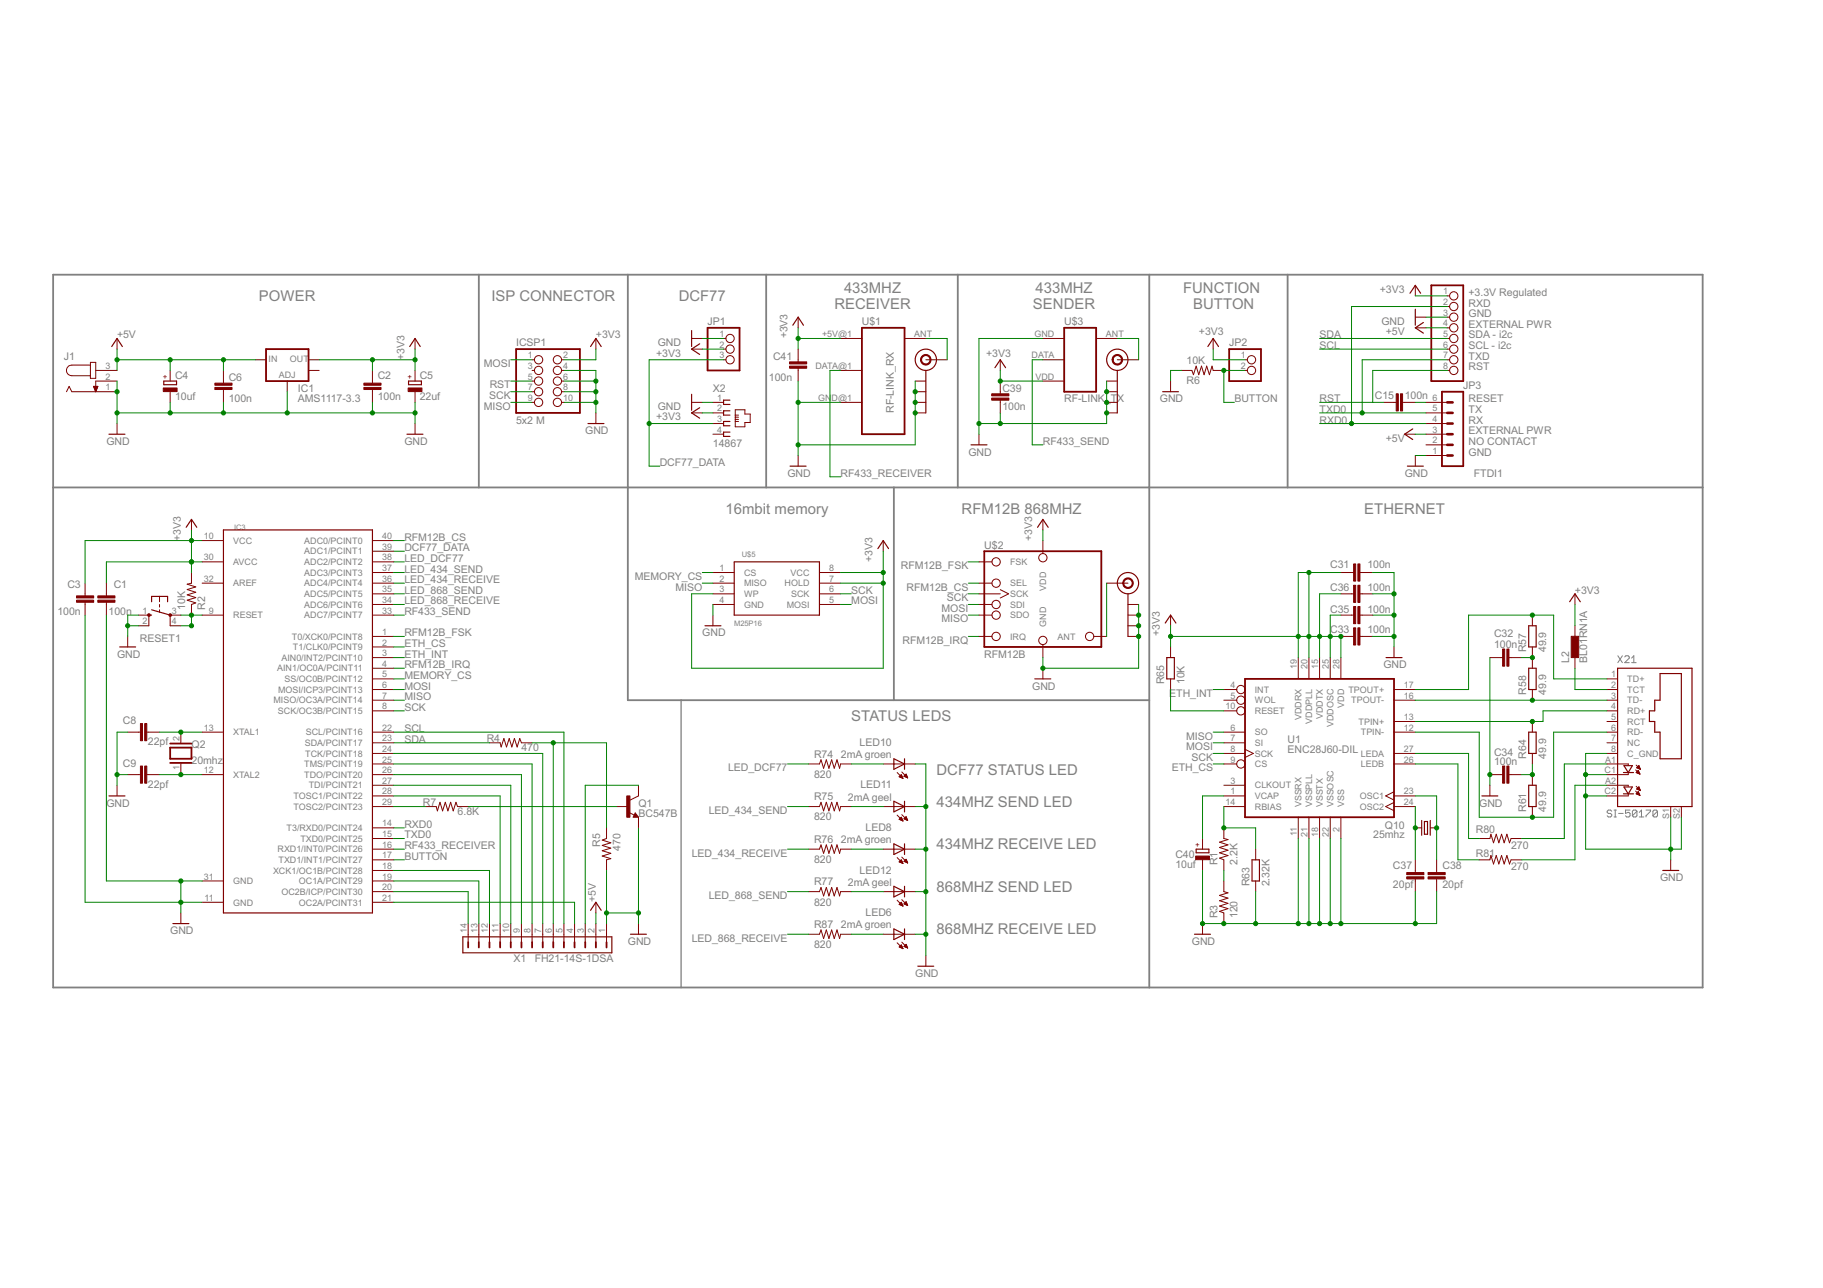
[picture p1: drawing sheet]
<svg xmlns="http://www.w3.org/2000/svg" width="297mm" height="210mm" viewBox="0 0 297 210" stroke-linecap="round" stroke-linejoin="round" font-family="sans-serif">
<defs><g id="words">
<g font-size="2.7" fill="#808080">
<text x="137.5" y="47.8">433MHZ</text>
<text x="168.7" y="47.8">433MHZ</text>
<text x="192.8" y="47.8">FUNCTION</text>
<text x="42.2" y="49.1">POWER</text>
<text x="80.1" y="49.1">ISP CONNECTOR</text>
<text x="110.6" y="49.1">DCF77</text>
<text x="136" y="50.4">RECEIVER</text>
<text x="168.3" y="50.4">SENDER</text>
<text x="194.4" y="50.4">BUTTON</text>
<text x="118.2" y="83.8">16mbit memory</text>
<text x="156.7" y="83.8">RFM12B 868MHZ</text>
<text x="222.3" y="83.8">ETHERNET</text>
<text x="138.7" y="117.6">STATUS LEDS</text>
<text x="152.6" y="131.4">434MHZ SEND LED</text>
<text x="152.6" y="126.2">DCF77 STATUS LED</text>
<text x="152.6" y="138.4">434MHZ RECEIVE LED</text>
<text x="152.6" y="145.3">868MHZ SEND LED</text>
<text x="152.6" y="152.3">868MHZ RECEIVE LED</text>
</g>
<g font-size="1.9" fill="#808080">
<text x="224.8" y="47.7">+3V3</text>
<text x="115.3" y="53">JP1</text>
<text x="140.4" y="52.9">U$1</text>
<text x="173.4" y="52.9">U$3</text>
<text x="225.1" y="52.9">GND</text>
<text x="239.3" y="53.4">EXTERNAL PWR</text>
<text x="239.3" y="51.7">GND</text>
<text x="239.3" y="48.2">+3.3V Regulated</text>
<text x="239.3" y="50">RXD</text>
<text x="10.4" y="58.6">J1</text>
<text x="19.1" y="55.2">+5V</text>
<text x="65.9" y="58.6" transform="rotate(-90 65.9 58.6)">+3V3</text>
<text x="78.8" y="59.8">MOSI</text>
<text x="84.1" y="56.5">ICSP1</text>
<text x="97.1" y="55.2">+3V3</text>
<text x="106.9" y="58.1">+3V3</text>
<text x="107.2" y="56.4">GND</text>
<text x="126" y="58.6">C41</text>
<text x="128.3" y="55.2" transform="rotate(-90 128.3 55.2)">+3V3</text>
<text x="160.7" y="58.1">+3V3</text>
<text x="193.3" y="59.3">10K</text>
<text x="195.4" y="54.6">+3V3</text>
<text x="200.3" y="56.5">JP2</text>
<text x="215" y="55.2">SDA</text>
<text x="215" y="56.9">SCL</text>
<text x="225.8" y="54.6">+5V</text>
<text x="239.3" y="56.9">SCL - i2c</text>
<text x="239.3" y="55.2">SDA - i2c</text>
<text x="239.3" y="58.6">TXD</text>
<text x="28.5" y="65.2">10uf</text>
<text x="28.5" y="61.8">C4</text>
<text x="37.3" y="65.6">100n</text>
<text x="37.3" y="62.1">C6</text>
<text x="48.5" y="65.6">AMS1117-3.3</text>
<text x="48.5" y="63.8">IC1</text>
<text x="61.5" y="65.2">100n</text>
<text x="61.5" y="61.8">C2</text>
<text x="68.4" y="65.2">22uf</text>
<text x="68.4" y="61.8">C5</text>
<text x="79.7" y="65">SCK</text>
<text x="79.8" y="63.3">RST</text>
<text x="116.2" y="63.8">X2</text>
<text x="125.3" y="62.1">100n</text>
<text x="163.3" y="63.8">C39</text>
<text x="173.4" y="65.6">RF-LINK_TX</text>
<text x="189" y="65.6">GND</text>
<text x="193.3" y="62.6">R6</text>
<text x="201.1" y="65.6">BUTTON</text>
<text x="215" y="65.6">RST</text>
<text x="224" y="65">C15</text>
<text x="228.9" y="65">100n</text>
<text x="238.4" y="63.4">JP3</text>
<text x="239.3" y="65.6">RESET</text>
<text x="239.3" y="60.4">RST</text>
<text x="78.8" y="66.8">MISO</text>
<text x="84.1" y="69">5x2 M</text>
<text x="95.4" y="70.8">GND</text>
<text x="106.9" y="68.5">+3V3</text>
<text x="107.2" y="66.8">GND</text>
<text x="145.6" y="67.3" transform="rotate(-90 145.6 67.3)">RF-LINK_RX</text>
<text x="163.3" y="66.8">100n</text>
<text x="215" y="69">RXD0</text>
<text x="215" y="67.3">TXD0</text>
<text x="225.8" y="72">+5V</text>
<text x="239.3" y="67.3">TX</text>
<text x="239.3" y="69">RX</text>
<text x="239.3" y="70.8">EXTERNAL PWR</text>
<text x="17.3" y="72.5">GND</text>
<text x="65.9" y="72.5">GND</text>
<text x="107.5" y="76">DCF77_DATA</text>
<text x="116.2" y="72.8">14867</text>
<text x="128.3" y="77.7">GND</text>
<text x="137" y="77.7">RF433_RECEIVER</text>
<text x="157.8" y="74.2">GND</text>
<text x="169.9" y="72.5">RF433_SEND</text>
<text x="228.9" y="77.7">GND</text>
<text x="239.3" y="74.2">GND</text>
<text x="239.3" y="72.5">NO CONTACT</text>
<text x="240.2" y="77.7">FTDI1</text>
<text x="29.5" y="88.1" transform="rotate(-90 29.5 88.1)">+3V3</text>
<text x="65.9" y="89.8">DCF77_DATA</text>
<text x="65.9" y="88.1">RFM12B_CS</text>
<text x="160.4" y="89.4">U$2</text>
<text x="168.2" y="88.1" transform="rotate(-90 168.2 88.1)">+3V3</text>
<text x="11" y="95.8">C3</text>
<text x="18.5" y="95.8">C1</text>
<text x="65.9" y="93.3">LED_434_SEND</text>
<text x="65.9" y="95">LED_434_RECEIVE</text>
<text x="65.9" y="91.6">LED_DCF77</text>
<text x="103.4" y="94.5">MEMORY_CS</text>
<text x="142.2" y="91.6" transform="rotate(-90 142.2 91.6)">+3V3</text>
<text x="146.8" y="92.8">RFM12B_FSK</text>
<text x="216.7" y="92.6">C31</text>
<text x="222.8" y="92.6">100n</text>
<text x="9.4" y="100.1">100n</text>
<text x="17.7" y="100.1">100n</text>
<text x="30.2" y="99.4" transform="rotate(-90 30.2 99.4)">10K</text>
<text x="33.4" y="99.4" transform="rotate(-90 33.4 99.4)">R2</text>
<text x="65.9" y="100.2">RF433_SEND</text>
<text x="65.9" y="98.5">LED_868_RECEIVE</text>
<text x="65.9" y="96.8">LED_868_SEND</text>
<text x="110.1" y="96.2">MISO</text>
<text x="138.7" y="98.5">MOSI</text>
<text x="138.7" y="96.8">SCK</text>
<text x="147.7" y="96.2">RFM12B_CS</text>
<text x="153.4" y="99.7">MOSI</text>
<text x="153.4" y="101.4">MISO</text>
<text x="154.3" y="98">SCK</text>
<text x="216.7" y="99.9">C35</text>
<text x="216.7" y="96.3">C36</text>
<text x="222.8" y="99.9">100n</text>
<text x="222.8" y="96.3">100n</text>
<text x="256.6" y="96.8">+3V3</text>
<text x="19.1" y="107.2">GND</text>
<text x="22.8" y="104.6">RESET1</text>
<text x="65.9" y="105.4">ETH_CS</text>
<text x="65.9" y="107.2">ETH_INT</text>
<text x="65.9" y="103.7">RFM12B_FSK</text>
<text x="114.4" y="103.7">GND</text>
<text x="147.1" y="104.9">RFM12B_IRQ</text>
<text x="160.4" y="107.2">RFM12B</text>
<text x="189" y="103.7" transform="rotate(-90 189 103.7)">+3V3</text>
<text x="216.7" y="103.2">C33</text>
<text x="222.8" y="103.2">100n</text>
<text x="243.4" y="105.5">100n</text>
<text x="243.4" y="103.9">C32</text>
<text x="248.7" y="106.3" transform="rotate(-90 248.7 106.3)">R57</text>
<text x="251.9" y="106.3" transform="rotate(-90 251.9 106.3)">49.9</text>
<text x="65.9" y="112.4">MOSI</text>
<text x="65.9" y="108.9">RFM12B_IRQ</text>
<text x="65.9" y="110.6">MEMORY_CS</text>
<text x="168.2" y="112.4">GND</text>
<text x="189.7" y="111.5" transform="rotate(-90 189.7 111.5)">R65</text>
<text x="190.5" y="113.6">ETH_INT</text>
<text x="193" y="111.5" transform="rotate(-90 193 111.5)">10K</text>
<text x="225.4" y="108.9">GND</text>
<text x="248.7" y="113.2" transform="rotate(-90 248.7 113.2)">R58</text>
<text x="251.9" y="113.2" transform="rotate(-90 251.9 113.2)">49.9</text>
<text x="255.7" y="108" transform="rotate(-90 255.7 108)">L2</text>
<text x="258.6" y="108" transform="rotate(-90 258.6 108)">BL01RN1A</text>
<text x="20" y="118">C8</text>
<text x="65.9" y="119.3">SCL</text>
<text x="65.9" y="115.8">SCK</text>
<text x="65.9" y="114.1">MISO</text>
<text x="20" y="124.9">C9</text>
<text x="24.1" y="121.5">22pf</text>
<text x="31.2" y="124.5">20mhz</text>
<text x="31.2" y="121.9">Q2</text>
<text x="65.9" y="121">SDA</text>
<text x="79.3" y="120.9">R4</text>
<text x="85" y="122.4">470</text>
<text x="118.6" y="125.7">LED_DCF77</text>
<text x="132.6" y="123.5">R74</text>
<text x="137" y="123.6">2mA groen</text>
<text x="140.1" y="121.6">LED10</text>
<text x="190.9" y="125.7">ETH_CS</text>
<text x="193.3" y="122.3">MOSI</text>
<text x="193.3" y="120.5">MISO</text>
<text x="194.2" y="124">SCK</text>
<text x="209.8" y="122.8">ENC28J60-DIL</text>
<text x="209.8" y="121">U1</text>
<text x="243.4" y="124.7">100n</text>
<text x="243.4" y="123.2">C34</text>
<text x="248.7" y="123.6" transform="rotate(-90 248.7 123.6)">R64</text>
<text x="251.9" y="123.6" transform="rotate(-90 251.9 123.6)">49.9</text>
<text x="17.3" y="131.4">GND</text>
<text x="24.1" y="128.4">22pf</text>
<text x="68.9" y="131.3">R7</text>
<text x="104" y="131.4">Q1</text>
<text x="132.6" y="126.8">820</text>
<text x="132.6" y="130.4">R75</text>
<text x="138.1" y="130.5">2mA geel</text>
<text x="140.2" y="128.5">LED11</text>
<text x="241" y="131.4">GND</text>
<text x="65.9" y="134.9">RXD0</text>
<text x="65.9" y="136.6">TXD0</text>
<text x="74.6" y="132.8">6.8K</text>
<text x="97.8" y="138" transform="rotate(-90 97.8 138)">R5</text>
<text x="104" y="133.2">BC547B</text>
<text x="115.5" y="132.7">LED_434_SEND</text>
<text x="132.6" y="133.7">820</text>
<text x="132.6" y="137.4">R76</text>
<text x="137" y="137.4">2mA groen</text>
<text x="141" y="135.4">LED8</text>
<text x="223.8" y="136.6">25mhz</text>
<text x="225.6" y="135.1">Q10</text>
<text x="240.5" y="135.8">R80</text>
<text x="248.7" y="132.3" transform="rotate(-90 248.7 132.3)">R61</text>
<text x="251.9" y="132.3" transform="rotate(-90 251.9 132.3)">49.9</text>
<text x="65.9" y="138.4">RF433_RECEIVER</text>
<text x="65.9" y="140.1">BUTTON</text>
<text x="101.1" y="138.6" transform="rotate(-90 101.1 138.6)">470</text>
<text x="112.7" y="139.6">LED_434_RECEIVE</text>
<text x="132.6" y="140.6">820</text>
<text x="140.1" y="142.4">LED12</text>
<text x="191.5" y="141.5">10uf</text>
<text x="191.5" y="139.8">C40</text>
<text x="198.4" y="141" transform="rotate(-90 198.4 141)">R1</text>
<text x="201.7" y="141" transform="rotate(-90 201.7 141)">2.2K</text>
<text x="227" y="141.7">C37</text>
<text x="235" y="141.7">C38</text>
<text x="240.5" y="139.6">R81</text>
<text x="246.2" y="138.4">270</text>
<text x="246.2" y="141.8">270</text>
<text x="270.5" y="143.6">GND</text>
<text x="97.1" y="147.1" transform="rotate(-90 97.1 147.1)">+5V</text>
<text x="115.5" y="146.5">LED_868_SEND</text>
<text x="132.6" y="147.6">820</text>
<text x="132.6" y="144.3">R77</text>
<text x="138.1" y="144.4">2mA geel</text>
<text x="141" y="149.3">LED6</text>
<text x="198.4" y="149.7" transform="rotate(-90 198.4 149.7)">R3</text>
<text x="201.7" y="149.7" transform="rotate(-90 201.7 149.7)">120</text>
<text x="203.6" y="144.5" transform="rotate(-90 203.6 144.5)">R63</text>
<text x="206.9" y="144.5" transform="rotate(-90 206.9 144.5)">2.32K</text>
<text x="227" y="144.8">20pf</text>
<text x="235" y="144.8">20pf</text>
<text x="27.7" y="152.3">GND</text>
<text x="102.3" y="154">GND</text>
<text x="112.7" y="153.5">LED_868_RECEIVE</text>
<text x="132.6" y="154.5">820</text>
<text x="132.6" y="151.2">R87</text>
<text x="137" y="151.3">2mA groen</text>
<text x="194.2" y="154">GND</text>
<text x="83.7" y="156.8">X1</text>
<text x="87.1" y="156.8">FH21-14S-1DSA</text>
<text x="149.1" y="159.2">GND</text>
</g>
<g font-size="1.6" fill="#808080">
<text x="235.2" y="48">1</text>
<text x="235.2" y="49.7">2</text>
<text x="235.2" y="51.5">3</text>
<text x="235.2" y="53.2">4</text>
<text x="43.8" y="59.1">IN</text>
<text x="47.2" y="59.1">OUT</text>
<text x="86" y="58.4">1</text>
<text x="91.8" y="58.4">2</text>
<text x="117.2" y="54.9">1</text>
<text x="117.2" y="56.7">2</text>
<text x="117.2" y="58.4">3</text>
<text x="133.9" y="54.9">+5V@1</text>
<text x="149" y="54.9">ANT</text>
<text x="168.1" y="58.4">DATA</text>
<text x="168.5" y="54.9">GND</text>
<text x="180.2" y="54.9">ANT</text>
<text x="202.2" y="58.4">1</text>
<text x="235.2" y="54.9">5</text>
<text x="235.2" y="56.7">6</text>
<text x="235.2" y="58.4">7</text>
<text x="17.2" y="60.1">3</text>
<text x="17.2" y="61.9">2</text>
<text x="17.2" y="63.6">1</text>
<text x="45.4" y="61.6">ADJ</text>
<text x="86" y="60.1">3</text>
<text x="86" y="61.9">5</text>
<text x="86" y="63.6">7</text>
<text x="86" y="65.3">9</text>
<text x="91.8" y="60.1">4</text>
<text x="91.8" y="61.9">6</text>
<text x="91.8" y="63.6">8</text>
<text x="91.8" y="65.3">10</text>
<text x="116.9" y="65.3">1</text>
<text x="132.9" y="60.1">DATA@1</text>
<text x="133.3" y="65.3">GN</text>
<text x="135.5" y="65.3">D@1</text>
<text x="168.7" y="61.9">VDD</text>
<text x="202.2" y="60.1">2</text>
<text x="233.4" y="65.3">6</text>
<text x="235.2" y="60.1">8</text>
<text x="116.9" y="67.1">2</text>
<text x="116.9" y="68.8">3</text>
<text x="116.9" y="70.5">4</text>
<text x="233.4" y="70.5">3</text>
<text x="233.4" y="68.8">4</text>
<text x="233.4" y="67.1">5</text>
<text x="233.4" y="74">1</text>
<text x="233.4" y="72.3">2</text>
<text x="33.2" y="87.9">10</text>
<text x="38" y="88.6">VCC</text>
<text x="49.6" y="88.6">ADC0/PCINT0</text>
<text x="62.3" y="89.6">39</text>
<text x="62.3" y="87.9">40</text>
<text x="33.2" y="91.3">30</text>
<text x="33.2" y="94.8">32</text>
<text x="38" y="92.1">AVCC</text>
<text x="38" y="95.6">AREF</text>
<text x="49.6" y="95.6">ADC4/PCINT4</text>
<text x="49.6" y="93.8">ADC3/PCINT3</text>
<text x="49.6" y="92.1">ADC2/PCINT2</text>
<text x="49.6" y="90.4">ADC1/PCINT1</text>
<text x="62.3" y="94.8">36</text>
<text x="62.3" y="93.1">37</text>
<text x="62.3" y="91.3">38</text>
<text x="117.2" y="93.1">1</text>
<text x="117.2" y="94.8">2</text>
<text x="121.2" y="93.8">CS</text>
<text x="121.2" y="95.6">MISO</text>
<text x="127.9" y="95.6">HOLD</text>
<text x="128.8" y="93.8">VCC</text>
<text x="135.1" y="93.1">8</text>
<text x="135.1" y="94.8">7</text>
<text x="164.6" y="95.6">SEL</text>
<text x="164.6" y="92.1">FSK</text>
<text x="23.2" y="100">1</text>
<text x="23.2" y="101.7">2</text>
<text x="28" y="100">3</text>
<text x="28" y="101.7">4</text>
<text x="34" y="100">9</text>
<text x="38" y="100.8">RESET</text>
<text x="49.6" y="100.8">ADC7/PCINT7</text>
<text x="49.6" y="99">ADC6/PCINT6</text>
<text x="49.6" y="97.3">ADC5/PCINT5</text>
<text x="62.3" y="100">33</text>
<text x="62.3" y="98.3">34</text>
<text x="62.3" y="96.5">35</text>
<text x="117.2" y="96.5">3</text>
<text x="117.2" y="98.3">4</text>
<text x="121.2" y="97.3">WP</text>
<text x="121.2" y="99">GND</text>
<text x="128.2" y="99">MOSI</text>
<text x="128.9" y="97.3">SCK</text>
<text x="135.1" y="96.5">6</text>
<text x="135.1" y="98.3">5</text>
<text x="164.6" y="99">SDI</text>
<text x="164.6" y="97.3">SCK</text>
<text x="164.6" y="100.8">SDO</text>
<text x="170.4" y="96.3" transform="rotate(-90 170.4 96.3)">VDD</text>
<text x="45.9" y="107.7">AIN0/INT2/PCINT10</text>
<text x="47.6" y="104.2">T0/XCK0/PCINT8</text>
<text x="47.7" y="106">T1/CLK0/PCINT9</text>
<text x="62.3" y="106.9">3</text>
<text x="62.3" y="105.2">2</text>
<text x="62.3" y="103.5">1</text>
<text x="164.6" y="104.2">IRQ</text>
<text x="170.4" y="102.1" transform="rotate(-90 170.4 102.1)">GND</text>
<text x="172.3" y="104.2">ANT</text>
<text x="45.2" y="109.4">AIN1/OC0A/PCINT11</text>
<text x="45.3" y="112.9">MOSI/ICP3/PCINT13</text>
<text x="46.3" y="111.2">SS/OC0B/PCINT12</text>
<text x="62.3" y="113.9">7</text>
<text x="62.3" y="112.1">6</text>
<text x="62.3" y="110.4">5</text>
<text x="62.3" y="108.7">4</text>
<text x="200.5" y="112.1">4</text>
<text x="200.5" y="113.9">5</text>
<text x="204.5" y="112.9">INT</text>
<text x="211.3" y="109" transform="rotate(-90 211.3 109)">19</text>
<text x="213" y="109" transform="rotate(-90 213 109)">20</text>
<text x="214.8" y="109" transform="rotate(-90 214.8 109)">15</text>
<text x="216.5" y="109" transform="rotate(-90 216.5 109)">25</text>
<text x="218.2" y="109" transform="rotate(-90 218.2 109)">28</text>
<text x="219.7" y="112.9">TPOUT+</text>
<text x="228.7" y="113.9">16</text>
<text x="228.7" y="112.1">17</text>
<text x="262.5" y="110.4">1</text>
<text x="262.5" y="112.1">2</text>
<text x="262.5" y="113.9">3</text>
<text x="265.2" y="111.2">TD+</text>
<text x="265.2" y="112.9">TCT</text>
<text x="33.2" y="119.1">13</text>
<text x="38" y="119.8">XTAL1</text>
<text x="44.6" y="114.6">MISO/OC3A/PCINT14</text>
<text x="45.3" y="116.4">SCK/OC3B/PCINT15</text>
<text x="49.8" y="119.8">SCL/PCINT16</text>
<text x="62.3" y="119.1">22</text>
<text x="62.3" y="115.6">8</text>
<text x="199.7" y="115.6">10</text>
<text x="200.5" y="119.1">6</text>
<text x="204.5" y="114.6">WOL</text>
<text x="204.5" y="119.8">SO</text>
<text x="204.5" y="116.4">RESET</text>
<text x="212.1" y="117.3" transform="rotate(-90 212.1 117.3)">VDDRX</text>
<text x="213.8" y="117.9" transform="rotate(-90 213.8 117.9)">VDDPLL</text>
<text x="215.5" y="117.2" transform="rotate(-90 215.5 117.2)">VDDTX</text>
<text x="217.3" y="118.5" transform="rotate(-90 217.3 118.5)">VDDOSC</text>
<text x="219" y="115.3" transform="rotate(-90 219 115.3)">VDD</text>
<text x="220.2" y="114.6">TPOUT-</text>
<text x="221.4" y="118.1">TPIN+</text>
<text x="221.7" y="119.8">TPIN-</text>
<text x="228.7" y="119.1">12</text>
<text x="228.7" y="117.3">13</text>
<text x="262.5" y="115.6">4</text>
<text x="262.5" y="117.3">5</text>
<text x="262.5" y="119.1">6</text>
<text x="265.2" y="114.6">TD-</text>
<text x="265.2" y="116.4">RD+</text>
<text x="265.2" y="118.1">RCT</text>
<text x="265.2" y="119.8">RD-</text>
<text x="29.2" y="125.6" transform="rotate(-90 29.2 125.6)">1</text>
<text x="29.2" y="120.8" transform="rotate(-90 29.2 120.8)">2</text>
<text x="49.6" y="125">TMS/PCINT19</text>
<text x="49.7" y="121.6">SDA/PCINT17</text>
<text x="49.7" y="123.3">TCK/PCINT18</text>
<text x="62.3" y="124.3">25</text>
<text x="62.3" y="122.5">24</text>
<text x="62.3" y="120.8">23</text>
<text x="200.5" y="120.8">7</text>
<text x="200.5" y="122.5">8</text>
<text x="200.5" y="124.3">9</text>
<text x="204.5" y="121.6">SI</text>
<text x="204.5" y="123.3">SCK</text>
<text x="204.5" y="125">CS</text>
<text x="221.7" y="125">LEDB</text>
<text x="221.7" y="123.3">LEDA</text>
<text x="228.7" y="124.3">26</text>
<text x="228.7" y="122.5">27</text>
<text x="261.5" y="124.3">A1</text>
<text x="262.5" y="120.8">7</text>
<text x="262.5" y="122.5">8</text>
<text x="265.2" y="121.6">NC</text>
<text x="265.2" y="123.3">C_GND</text>
<text x="33.2" y="126">12</text>
<text x="38" y="126.8">XTAL2</text>
<text x="47.8" y="132">TOSC2/PCINT23</text>
<text x="47.8" y="130.2">TOSC1/PCINT22</text>
<text x="49.6" y="126.8">TDO/PCINT20</text>
<text x="50.3" y="128.5">TDI/PCINT21</text>
<text x="62.3" y="131.2">29</text>
<text x="62.3" y="129.5">28</text>
<text x="62.3" y="127.7">27</text>
<text x="62.3" y="126">26</text>
<text x="199.7" y="131.2">14</text>
<text x="200.5" y="129.5">1</text>
<text x="200.5" y="127.7">3</text>
<text x="204.5" y="130.2">VCAP</text>
<text x="204.5" y="128.5">CLKOUT</text>
<text x="204.5" y="132">RBIAS</text>
<text x="212.1" y="131.6" transform="rotate(-90 212.1 131.6)">VSSRX</text>
<text x="213.8" y="131.6" transform="rotate(-90 213.8 131.6)">VSSPLL</text>
<text x="215.5" y="131.6" transform="rotate(-90 215.5 131.6)">VSSTX</text>
<text x="217.3" y="131.6" transform="rotate(-90 217.3 131.6)">VSSOSC</text>
<text x="219" y="131.6" transform="rotate(-90 219 131.6)">VSS</text>
<text x="221.6" y="130.2">OSC1</text>
<text x="221.6" y="132">OSC2</text>
<text x="228.7" y="129.5">23</text>
<text x="228.7" y="131.2">24</text>
<text x="261.5" y="126">C1</text>
<text x="261.5" y="129.5">C2</text>
<text x="261.5" y="127.7">A2</text>
<text x="46.7" y="135.4">T3/RXD0/PCINT24</text>
<text x="48.9" y="137.2">TXD0/PCINT25</text>
<text x="62.3" y="134.7">14</text>
<text x="62.3" y="136.4">15</text>
<text x="211.3" y="136.3" transform="rotate(-90 211.3 136.3)">11</text>
<text x="213" y="136.4" transform="rotate(-90 213 136.4)">21</text>
<text x="214.8" y="136.4" transform="rotate(-90 214.8 136.4)">18</text>
<text x="216.5" y="136.4" transform="rotate(-90 216.5 136.4)">22</text>
<text x="218.2" y="135.6" transform="rotate(-90 218.2 135.6)">2</text>
<text x="272" y="133.5" transform="rotate(-90 272 133.5)">S1</text>
<text x="273.7" y="133.5" transform="rotate(-90 273.7 133.5)">S2</text>
<text x="33.2" y="143.3">31</text>
<text x="44.5" y="142.4">XCK1/OC1B/PCINT28</text>
<text x="45.2" y="138.9">RXD1/INT0/PCINT26</text>
<text x="45.4" y="140.6">TXD1/INT1/PCINT27</text>
<text x="62.3" y="143.3">19</text>
<text x="62.3" y="141.6">18</text>
<text x="62.3" y="139.9">17</text>
<text x="62.3" y="138.1">16</text>
<text x="33.3" y="146.8">11</text>
<text x="38" y="147.6">GND</text>
<text x="38" y="144.1">GND</text>
<text x="45.9" y="145.8">OC2B/ICP/PCINT30</text>
<text x="48.7" y="147.6">OC2A/PCINT31</text>
<text x="48.7" y="144.1">OC1A/PCINT29</text>
<text x="62.3" y="146.8">21</text>
<text x="62.3" y="145.1">20</text>
<text x="76" y="152" transform="rotate(-90 76 152)">14</text>
<text x="77.8" y="152" transform="rotate(-90 77.8 152)">13</text>
<text x="79.5" y="152" transform="rotate(-90 79.5 152)">12</text>
<text x="81.2" y="152" transform="rotate(-90 81.2 152)">11</text>
<text x="83" y="152" transform="rotate(-90 83 152)">10</text>
<text x="84.7" y="152" transform="rotate(-90 84.7 152)">9</text>
<text x="86.4" y="152" transform="rotate(-90 86.4 152)">8</text>
<text x="88.2" y="152" transform="rotate(-90 88.2 152)">7</text>
<text x="89.9" y="152" transform="rotate(-90 89.9 152)">6</text>
<text x="91.7" y="152" transform="rotate(-90 91.7 152)">5</text>
<text x="93.4" y="152" transform="rotate(-90 93.4 152)">4</text>
<text x="95.1" y="152" transform="rotate(-90 95.1 152)">3</text>
<text x="96.9" y="152" transform="rotate(-90 96.9 152)">2</text>
<text x="98.6" y="152" transform="rotate(-90 98.6 152)">1</text>
</g>
<g font-size="1.4" fill="#800000">
<text x="27.3" y="61.8" transform="rotate(-90 27.3 61.8)">+</text>
<text x="67.2" y="61.8" transform="rotate(-90 67.2 61.8)">+</text>
<text x="195.5" y="138.1" transform="rotate(-90 195.5 138.1)">+</text>
</g>
<g font-size="1.4" fill="#808080">
<text x="38.1" y="86.4">IC3</text>
<text x="120.9" y="90.7">U$5</text>
<text x="119.6" y="102">M25P16</text>
</g>
</g></defs>
<path d="M8.7 44.8h268.7v116.1h-268.7zM78 44.8v34.6M102.3 44.8v69.3h85M124.8 44.8v34.6M156.1 44.8v34.6M187.3 44.8v116.1M209.8 44.8v34.6M8.7 79.4h268.7M145.6 79.4v34.7" fill="none" stroke="#808080" stroke-width=".3"/>
<path d="M111 114.1v46.8" fill="none" stroke="#808080" stroke-width=".21"/>
<g fill="none" stroke="#808080" stroke-width=".16">
<path d="M263.6 106.9l.8 1.1M264.4 106.9l-.8 1.1M264.7 107.1l.2-.2h.4l.2 .2v.2l-.8 .7h.8M265.9 108h.7M265.9 107.3l.3-.4v1.1M262.6 132.2l-.2-.2h-.3l-.2 .2v.2l.2 .2h.3l.2 .2v.1l-.2 .2h-.3l-.2-.2M263 132h.4M263 133.1h.4M263.2 132v1.1M263.7 132.6h.8M265.6 132h-.7v.6l.3-.2 .4 .2v.3l-.2 .2h-.4l-.1-.2M266.7 132.2l-.2-.2h-.3l-.2 .2v.7"/>
<path d="M266.7 132.2v.7l-.2 .2h-.3l-.2-.2M266.7 132.2l-.7 .7M267.1 133.1h.7M267.1 132.4l.4-.4v1.1M268.2 132h.7v.2l-.7 .7v.2M270.1 132.2l-.2-.2h-.4l-.2 .2v.7M270.1 132.2v.7l-.2 .2h-.4l-.2-.2M270.1 132.2l-.8 .7"/>
</g>
<g fill="none" stroke="#800000" stroke-width=".16">
<path d="M14.7 59.5h-3a.87 .87 0 0 0-.9 .9 .87 .87 0 0 0 .9 .8h3M14.7 59.1h.9v2.6h-.9zM19.1 55.2v1.7M41.6 58.6h1.7M50.3 58.6h1.7M67.6 55.2v1.7M86.7 58.6h.4M91.5 58.6h.4M97.1 55.2v1.7M112.7 55.2h1.7M112.7 56.9h1.7M117.9 58.6h.4"/>
<path d="M117.9 55.2h.4M117.9 56.9h.4M130 51.7v1.7M130 56.9v2.1M137 55.2h3.4M147.4 55.2h3.5M150.9 58.6h3.4M163 58.6v1.8M169.9 58.6h3.5M169.9 55.2h3.5M178.6 55.2h3.5M182.1 58.6h3.4"/>
<path d="M197.7 55.2v1.7M202.9 58.6h.3M230.6 46.5v1.7M230.6 51.7h1.7M230.6 53.4h1.7M235.8 51.7h.4M235.8 58.6h.4M235.8 55.2h.4M235.8 56.9h.4M235.8 53.4h.4M235.8 48.2h.4M235.8 50h.4"/>
<path d="M10.8 63.8l.5-.8 .4 .8h7.4M15.2 63h.7l-.3 .8zM15.3 63.1h.6M15.3 63.2h.6M15.4 63.3h.4M15.4 63.4h.4M15.5 63.5h.2M15.5 63.6h.2M15.5 63.7h.1M15.6 63.8h.1M15.6 60.4h3.5M19.1 62.1h-3.5v1.7"/>
<path d="M19.1 69v1.8M27.7 60.4v1.7M27.7 63.8v1.8M36.4 60.4v2M36.4 63.5v2.1M46.8 62.1v1.7M50.3 60.4h1.7M60.7 60.4v2M60.7 63.5v2.1M67.6 60.4v1.7M67.6 63.8v1.8M67.6 69v1.8"/>
<path d="M86.7 65.6h.4M86.7 63.8h.4M86.7 60.4h.4M86.7 62.1h.4M91.5 65.6h.4M91.5 63.8h.4M91.5 60.4h.4M91.5 62.1h.4M97.1 67.3v1.7M112.7 67.3h1.7M112.7 65.6h1.7M116.2 70.8h1.7"/>
<path d="M116.2 69h1.7M116.2 67.3h1.7M116.2 65.6h1.7M119.8 66.8h1.6v.7h.8v1.4h-.8v.7h-1.6zM119.8 67.6h.5M119.8 68h.5M119.8 68.3h.5M119.8 68.7h.5M130 60v2.1M130 74.2v1.8M137 65.6h3.4M137 60.4h3.4"/>
<path d="M149.1 67.3h1.8M149.1 65.6h1.8M149.1 63.8h1.8M149.1 62.1h1.8M159.5 70.8v1.7M163 62.1v2.1M163 65.2v2.1M169.9 62.1h3.5M180.3 67.3h1.8M180.3 65.6h1.8M180.3 63.8h1.8M180.3 62.1h1.8"/>
<path d="M190.7 62.1v1.7M192.5 60.4h1.7l.3 .7 .4-1.4 .4 1.4 .5-1.4 .4 1.4 .4-1.4 .5 1.4 .4-1.4 .2 .7h1.7M202.9 60.4h.3M225.4 65.6h2.1M228.5 65.6h2.1M228.9 70.8h1.7M230.6 74.2v1.8M232.3 74.2h3.5M232.3 72.5h3.5M232.3 70.8h3.5M232.3 69h3.5M232.3 67.3h3.5"/>
<path d="M232.3 65.6h3.5M235.8 60.4h.4M13.9 95v2.1M13.9 98.1v2.1M17.3 95v2.1M17.3 98.1v2.1M26 97.2v.9M26 98.5v.4M26 99.4v.4M31.2 93.3v1.7l-.7 .2 1.4 .5-1.4 .4 1.4 .4-1.4 .4 1.4 .5-1.4 .4 1.4 .5-.7 .2v1.7M31.2 84.6v1.8M32.9 95h3.5"/>
<path d="M32.9 91.6h3.5M32.9 88.1h3.5M60.7 93.3h3.5M60.7 96.8h3.5M60.7 95h3.5M60.7 98.5h3.5M60.7 91.6h3.5M60.7 89.8h3.5M60.7 88.1h3.5M116.2 93.3h3.4M116.2 96.8h3.4M116.2 95h3.4"/>
<path d="M116.2 98.5h3.4M133.5 93.3h3.5M133.5 96.8h3.5M133.5 95h3.5M133.5 98.5h3.5M143.9 88.1v1.7M159.5 96.8h3.5M159.5 95h2.1M159.5 98.5h2.1M159.5 91.6h2.1M163 96.1l1.3 .7-1.3 .7M169.9 84.6v1.8"/>
<path d="M169.9 88.1v2.1M180.3 95h3.5M183.8 98.5h1.7M218.5 93.3h2.1M218.5 96.8h2.1M221.6 93.3h2.1M221.6 96.8h2.1M256.6 96.8v1.7M20.8 103.7v1.7M20.8 119.3h2.1M22.5 100.2h1.8v1.8h-1.8M23.9 119.3h2.1"/>
<path d="M29.5 100.2h-1.8v1.8h1.8M29.5 119.3v1.8M32.9 100.2h3.5M32.9 119.3h3.5M60.7 100.2h3.5M60.7 112.4h3.5M60.7 114.1h3.5M60.7 119.3h3.5M60.7 115.8h3.5M60.7 110.6h3.5M60.7 107.2h3.5M60.7 103.7h3.5"/>
<path d="M60.7 108.9h3.5M60.7 105.4h3.5M116.2 100.2v1.8M159.5 100.2h2.1M159.5 103.7h2.1M169.9 105.1v2.1M169.9 108.9v1.7M178.2 103.7h2.1M183.8 100.2h1.7M183.8 102h1.7M183.8 103.7h1.7M190.7 100.2v1.8"/>
<path d="M190.7 105.4v1.8M190.7 110.6v1.8M199.4 112.4h2.1M199.4 114.1h2.1M199.4 119.3h3.5M199.4 115.8h2.1M211.5 107.2v3.4M213.3 107.2v3.4M215 107.2v3.4M216.7 107.2v3.4M218.5 100.2h2.1M218.5 107.2v3.4"/>
<path d="M218.5 103.7h2.1M221.6 100.2h2.1M221.6 103.7h2.1M227.1 112.4h3.5M227.1 114.1h3.5M227.1 119.3h3.5M227.1 117.6h3.5M227.1 105.4v1.8M242.8 107.2h2M245.9 107.2h2M249.7 100.2v1.8M249.7 105.4v3.5"/>
<path d="M249.7 112.4v1.7M249.7 117.6v1.7M256.6 102v1.7M256.6 107.2v1.7M261.8 112.4h1.8M261.8 114.1h1.8M261.8 119.3h1.8M261.8 115.8h1.8M261.8 117.6h1.8M261.8 110.6h1.8M19.1 128v1.7M20.8 126.2h2.1"/>
<path d="M23.9 126.2h2.1M29.5 124.5v1.7M32.9 126.2h3.5M60.7 129.7h3.5M60.7 128h3.5M60.7 121.1h3.5M60.7 122.8h3.5M60.7 124.5h3.5M60.7 131.4h3.5M60.7 126.2h3.5M60.7 134.9h3.5M60.7 138.4h3.5"/>
<path d="M60.7 136.7h3.5M69.3 131.4h1.8l.2 .7 .4-1.4 .4 1.4 .5-1.4 .4 1.4 .4-1.4 .5 1.4 .4-1.4 .2 .7h1.8M79.8 121.1h1.7l.2 .6 .4-1.3 .4 1.3 .5-1.3 .4 1.3 .4-1.3 .5 1.3 .4-1.3 .3 .7h1.7M98.8 134.9v1.8l-.7 .2 1.4 .5-1.4 .4 1.4 .4-1.4 .4 1.4 .5-1.4 .4 1.4 .4-.7 .2v1.8M100.6 131.4h1.7M102.5 132.4l.9 .4M103.5 132.5l.5 .7h-.8zM104 128v1.7l-1.4 .7M104 133.2v1.7M131.8 124.5h1.7l.3-.7 .4 1.4 .4-1.4 .5 1.4 .4-1.4 .4 1.4 .5-1.4 .4 1.4 .2-.7h1.7M131.8 131.4h1.7l.3-.7 .4 1.4 .4-1.4 .5 1.4 .4-1.4 .4 1.4 .5-1.4 .4 1.4 .2-.7h1.7M131.8 138.4h1.7l.3-.7 .4 1.4 .4-1.4 .5 1.4 .4-1.4 .4 1.4 .5-1.4 .4 1.4 .2-.7h1.7"/>
<path d="M143.9 124.5h5.2M143.9 131.4h5.2M143.9 138.4h5.2M146.2 139.8l.9 .9M146.2 125.9l.9 1M146.2 132.8l.9 1M146.5 126.6h.5M146.5 133.5l.6 .3M146.5 133.5l.4-.3 .2 .6M146.5 133.5h.5M146.6 126.5h.4M146.6 133.5h.4"/>
<path d="M146.7 126.7h.3M146.7 126.4h.2M146.7 133.6h.3M146.7 133.4h.2M146.7 133.3h.2M146.8 126.3h.1M146.8 133.2h.1M146.8 126.7h.3M146.8 133.7h.3M146.9 126.2l.2 .7-.6-.3zM146.9 139.7l1 .9M146.9 125.8l1 1"/>
<path d="M146.9 132.8l1 .9M147 126.8h.1M147 133.7h.1M147.3 126.5h.5M147.3 126.5l.6 .3M147.3 126.5l.3-.3 .3 .6M147.3 133.4l.3-.3 .3 .6zM147.3 133.5h.5M147.4 126.4h.4M147.4 133.4h.4M147.4 126.4h.3M147.4 133.3h.3"/>
<path d="M147.5 126.6h.3M147.5 133.5h.3M147.5 126.3h.2M147.5 133.2h.2M147.6 126.2h.1M147.6 133.2h.1M147.6 126.7h.2M147.7 133.6h.1M147.8 126.7h.1M147.8 133.7h.1M195.9 136.7v1.7M199.4 129.7h3.5"/>
<path d="M199.4 128h3.5M199.4 121.1h3.5M199.4 122.8h3.5M199.4 124.5h2.1M199.4 131.4h3.5M199.4 134.9v1.8l.7 .1-1.4 .4 1.4 .5-1.4 .4 1.4 .5-1.4 .4 1.4 .4-1.4 .4 .7 .3v1.8M202.9 122.1l1.3 .7-1.3 .6M204.6 138.4v1.7M211.5 133.2v3.5M213.3 133.2v3.5M215 133.2v3.5M216.7 133.2v3.5"/>
<path d="M218.5 133.2v3.5M227.1 129.7h3.5M227.1 122.8h3.5M227.1 124.5h3.5M227.1 131.4h3.5M227.1 129l-1.3 .7 1.3 .7M227.1 130.8l-1.3 .6 1.3 .7M230.6 134.9h1M233 134.9h1.1M241 136.7h1.8l.1-.7 .5 1.4 .4-1.4 .4 1.4 .5-1.4 .4 1.4 .4-1.4 .5 1.4 .2-.7h1.7M242.8 126.2h2M242.8 128v1.7"/>
<path d="M245.9 126.2h2M249.7 122.8v1.7M249.7 126.2v1.8M249.7 131.4v1.8M261.8 128h3.5v.1M261.8 121.1h1.8M261.8 122.8h1.8M261.8 124.5h3.5v.2M265.3 129.5v.2h-3.5M265.3 126v.2h-3.5M266.5 125.5l.7 .7M266.5 128.9l.7 .7"/>
<path d="M266.6 124.7l.7 .7M266.6 128.1l.7 .7M266.6 125.9h.5M266.6 129.3h.5M266.7 125.9h.4M266.7 129.4h.4M266.7 125.8h.3M266.7 129.3h.3M266.7 125.1h.5M266.7 128.6h.5M266.7 125.1h.4M266.7 128.5h.4"/>
<path d="M266.8 125.7h.2M266.8 129.2h.2M266.8 125h.3M266.8 128.5h.3M266.8 126h.3M266.8 125.6h.2M266.8 129.5h.3M266.8 129.1h.2M266.9 128.4h.2M266.9 125.2h.3M266.9 124.9h.2M266.9 128.7h.3"/>
<path d="M266.9 129h.1M266.9 125.6l.3 .6M266.9 125.6l-.3 .3 .6 .3M266.9 125.6h.1M266.9 129l.3 .6-.6-.2zM267 124.8h.1M267 128.3h.1M267 126.1h.2M267 128.2h.1M267 129.5h.2M267 124.8l.3 .6M267 124.8l-.3 .3 .6 .3"/>
<path d="M267 128.2l.3 .6M267 128.2l-.3 .4 .6 .2M267.1 125.3h.2M267.1 128.8h.2M267.2 126.2h.1M267.2 129.6h.1M267.2 125.3h.1M267.2 128.8h.1M272.2 131.4v1.8M274 131.4v1.8M29.5 148.8v1.7M32.9 147h3.5"/>
<path d="M32.9 143.6h3.5M60.7 145.3h3.5M60.7 147h3.5M60.7 140.1h3.5M60.7 143.6h3.5M60.7 141.9h3.5M76.3 150.5v3M78 150.5v3M79.8 150.5v3M81.5 150.5v3M83.2 150.5v3M85 150.5v3"/>
<path d="M86.7 150.5v3M88.4 150.5v3M90.1 150.5v3M91.9 150.5v3M93.6 150.5v3M95.4 150.5v3M97.1 147v1.8M97.1 150.5v3M98.8 150.5v3M104 150.5v1.8M131.8 145.3h1.7l.3-.7 .4 1.4 .4-1.4 .5 1.4 .4-1.4 .4 1.4 .5-1.4 .4 1.4 .2-.7h1.7M131.8 152.3h1.7l.3-.7 .4 1.4 .4-1.4 .5 1.4 .4-1.4 .4 1.4 .5-1.4 .4 1.4 .2-.7h1.7"/>
<path d="M143.9 145.3h5.2M143.9 152.3h5.2M146.2 146.7l.9 1M146.2 153.6l.9 1M146.5 140.5l.6 .2M146.5 140.5l.4-.4 .2 .6M146.5 140.5h.5M146.5 147.4l.6 .3M146.5 147.4l.4-.4 .2 .7M146.5 147.4h.5M146.5 154.3l.6 .3M146.5 154.3l.4-.3 .2 .6"/>
<path d="M146.5 154.3h.5M146.6 140.4h.4M146.6 147.3h.4M146.6 154.3h.4M146.7 140.3h.2M146.7 147.3h.2M146.7 154.2h.3M146.7 140.5h.3M146.7 147.5h.3M146.7 154.4h.3M146.7 147.2h.2M146.7 154.1h.2"/>
<path d="M146.8 154.1h.1M146.8 140.2h.1M146.8 147.1h.1M146.9 140.6h.2M146.9 147.6h.2M146.9 154.5h.2M146.9 146.6l1 1M146.9 153.5l1 1M147 140.7h.1M147 147.6h.1M147 154.6h.1M147.3 140.4l.3-.4 .3 .6z"/>
<path d="M147.3 140.4h.5M147.3 147.3h.5M147.3 154.3h.5M147.3 154.2h.5M147.4 140.3h.4M147.4 140.3h.3M147.4 147.2h.3M147.4 154.1h.3M147.5 140.5h.3M147.5 140.2h.2M147.5 147.1h.2M147.5 154.1h.2"/>
<path d="M147.5 147.4h.3M147.5 154.3h.3M147.6 140.1h.1M147.6 147h.1M147.6 154h.1M147.6 147l-.3 .3 .6 .3M147.6 147l.3 .6M147.6 153.9l-.3 .3 .6 .3M147.6 153.9l.3 .6M147.6 153.9h.1M147.7 140.5h.1M147.7 147.5h.1"/>
<path d="M147.7 154.4h.2M147.8 140.6h.1M147.8 147.6h.1M147.8 154.5h.1M150.9 155.7v1.8M195.9 140.1v1.8M195.9 150.5v1.8M199.4 143.6v1.7l.7 .2-1.4 .4 1.4 .5-1.4 .4 1.4 .4-1.4 .5 1.4 .4-1.4 .4 .7 .3v1.7M204.6 143.6v1.7M230.6 140.1v2.1M230.6 143.2v2.1M234.1 140.1v2.1"/>
<path d="M234.1 143.2v2.1M241 140.1h1.8l.1-.7 .5 1.4 .4-1.4 .4 1.4 .5-1.4 .4 1.4 .4-1.4 .5 1.4 .2-.7h1.7M272.2 140.1v1.8"/>
<circle cx="87.8" cy="58.6" r=".68"/>
<circle cx="90.8" cy="58.6" r=".68"/>
<circle cx="119" cy="58.6" r=".68"/>
<circle cx="119" cy="55.2" r=".68"/>
<circle cx="119" cy="56.9" r=".68"/>
<circle cx="203.9" cy="58.6" r=".68"/>
<circle cx="236.9" cy="55.2" r=".68"/>
<circle cx="236.9" cy="48.2" r=".68"/>
<circle cx="236.9" cy="51.7" r=".68"/>
<circle cx="236.9" cy="56.9" r=".68"/>
<circle cx="236.9" cy="50" r=".68"/>
<circle cx="236.9" cy="58.6" r=".68"/>
<circle cx="236.9" cy="53.4" r=".68"/>
<circle cx="87.8" cy="65.6" r=".68"/>
<circle cx="87.8" cy="62.1" r=".68"/>
<circle cx="87.8" cy="60.4" r=".68"/>
<circle cx="87.8" cy="63.8" r=".68"/>
<circle cx="90.8" cy="65.6" r=".68"/>
<circle cx="90.8" cy="63.8" r=".68"/>
<circle cx="90.8" cy="60.4" r=".68"/>
<circle cx="90.8" cy="62.1" r=".68"/>
<circle cx="203.9" cy="60.4" r=".68"/>
<circle cx="236.9" cy="60.4" r=".68"/>
<circle cx="162.3" cy="91.6" r=".68"/>
<circle cx="162.3" cy="95" r=".68"/>
<circle cx="162.3" cy="98.5" r=".68"/>
<circle cx="169.9" cy="90.9" r=".68"/>
<circle cx="162.3" cy="100.2" r=".68"/>
<circle cx="162.3" cy="103.7" r=".68"/>
<circle cx="169.9" cy="104.4" r=".68"/>
<circle cx="177.5" cy="103.7" r=".68"/>
<circle cx="202.2" cy="112.4" r=".68"/>
<circle cx="202.2" cy="115.8" r=".68"/>
<circle cx="202.2" cy="114.1" r=".68"/>
<circle cx="202.2" cy="124.5" r=".68"/>
</g>
<g fill="#800000" stroke="#800000" stroke-width=".16">
<path d="M59.3 62.4h2.8v.4h-2.8z"/>
<path d="M59.3 63.1h2.8v.4h-2.8z"/>
<path d="M228.2 64.2h.3v2.8h-.3z"/>
<path d="M227.5 64.2h.3v2.8h-.3z"/>
<path d="M35 62.4h2.8v.4h-2.8z"/>
<path d="M35 63.1h2.8v.4h-2.8z"/>
<path d="M221.3 91.9h.3v2.8h-.3z"/>
<path d="M220.6 91.9h.3v2.8h-.3z"/>
<path d="M245.5 105.8h.4v2.8h-.4z"/>
<path d="M244.8 105.8h.4v2.8h-.4z"/>
<path d="M221.3 102.3h.3v2.8h-.3z"/>
<path d="M220.6 102.3h.3v2.8h-.3z"/>
<path d="M245.5 124.8h.4v2.8h-.4z"/>
<path d="M244.8 124.8h.4v2.8h-.4z"/>
<path d="M220.6 98.8h.3v2.8h-.3z"/>
<path d="M221.3 98.8h.3v2.8h-.3z"/>
<path d="M220.6 95.4h.3v2.8h-.3z"/>
<path d="M221.3 95.4h.3v2.8h-.3z"/>
<path d="M256 103.7h1.2v3.5h-1.2z"/>
<path d="M229.2 142.2h2.8v.3h-2.8z"/>
<path d="M229.2 142.9h2.8v.3h-2.8z"/>
<path d="M232.7 142.2h2.8v.3h-2.8z"/>
<path d="M232.7 142.9h2.8v.3h-2.8z"/>
<path d="M194.8 139.5h2.3v.6h-2.3z"/>
<path d="M161.6 64.2h2.8v.3h-2.8z"/>
<path d="M161.6 64.9h2.8v.3h-2.8z"/>
<path d="M128.7 59.7h2.7v.3h-2.7z"/>
<path d="M128.7 59h2.7v.3h-2.7z"/>
<path d="M15.9 97.1h2.8v.4h-2.8z"/>
<path d="M15.9 97.8h2.8v.3h-2.8z"/>
<path d="M12.5 97.1h2.8v.4h-2.8z"/>
<path d="M12.5 97.8h2.8v.3h-2.8z"/>
<path d="M22.9 117.9h.3v2.8h-.3z"/>
<path d="M23.6 117.9h.3v2.8h-.3z"/>
<path d="M22.9 124.8h.3v2.8h-.3z"/>
<path d="M23.6 124.8h.3v2.8h-.3z"/>
<path d="M26.6 63.2h2.3v.6h-2.3z"/>
<path d="M66.5 63.2h2.2v.6h-2.2z"/>
<path d="M102.1 129.7h.5v3.5h-.5z"/>
</g>
<g fill="none" stroke="#800000" stroke-width=".19">
<path d="M18.2 56.5l.9-1.3 .8 1.3M66.8 56.5l.8-1.3 .9 1.3M96.2 56.5l.9-1.3 .9 1.3M112.7 53.9v2.6M114 56l-1.3 .9 1.3 .9M129.2 53l.8-1.3 .9 1.3M162.1 59.9l.9-1.3 .9 1.3M196.8 56.5l.9-1.3 .8 1.3M229.7 47.8l.9-1.3 .9 1.3M230.6 50.4v2.6M231.9 52.6l-1.3 .8 1.3 .9M17.8 70.8h2.6"/>
<path d="M26.7 62.1h2.1v.6h-2.1zM66.3 70.8h2.6M66.6 62.1h2.1v.6h-2.1zM95.8 69h2.6M112.7 64.3v2.6M114 66.4l-1.3 .9 1.3 .9M118.9 65.2h-1v.7h1M118.9 67h-1v.6h1M118.9 68.7h-1v.7h1M118.9 70.4h-1v.7h1M128.7 76h2.6M150.9 60.4v6.9"/>
<path d="M158.2 72.5h2.6M182.1 60.4v6.9M189.4 63.8h2.6M229.3 76h2.6M230.2 69.9l-1.3 .9 1.3 .8M24.7 98.1v-.9h2.6v.9M24.7 99.4l3 .8M30.3 85.9l.9-1.3 .9 1.3M36.4 86.4h24.3v62.4h-24.3zM119.6 91.6h13.9v8.6h-13.9zM143 89.4l.9-1.3 .9 1.3M169.1 85.9l.8-1.3 .9 1.3"/>
<path d="M183.8 96.8v6.9M255.8 98.1l.8-1.3 .9 1.3M19.5 105.4h2.6M24.3 100.2h.4M114.9 102h2.6M168.6 110.6h2.6M189.9 101.5l.8-1.3 .9 1.3M190.1 107.2h1.2v3.4h-1.2zM225.8 107.2h2.7M249.1 102h1.2v3.4h-1.2zM249.1 108.9h1.2v3.5h-1.2zM249.1 119.3h1.2v3.5h-1.2z"/>
<path d="M263.6 108.9h12.1v22.5h-12.1zM270.5 109.8h3.5v13.9h-3.5v-4.4h-.9v-1.7h-.8v-1.8h.8v-1.7h.9zM17.8 129.7h2.6M103.5 132.8l.1 .2h-.3l.2-.3 .4 .4h-.6M145.6 137.5l1.8 .9-1.8 .9zM145.6 123.7l1.8 .8-1.8 .9zM145.6 130.6l1.8 .8-1.8 .9zM147.4 123.7v1.7M147.4 130.6v1.7M147.4 137.5v1.8M194.9 138.4h2.1v.6h-2.1zM231.6 133.7v2.4"/>
<path d="M232.1 133.9h.5v2.1h-.5zM233 133.7v2.4M241.4 129.7h2.7M249.1 128h1.2v3.4h-1.2zM264.5 125.9h1.7M264.5 129.4h1.7M264.6 124.8h1.4l-.7 1.1zM264.6 128.2h1.4l-.7 1.2zM28.2 150.5h2.6M75.4 152.7h24.3v2.6h-24.3zM96.2 148.4l.9-1.4 .9 1.4M102.7 152.3h2.6"/>
<path d="M145.6 144.4l1.8 .9-1.8 .9zM145.6 151.4l1.8 .9-1.8 .8zM147.4 144.4v1.8M147.4 151.4v1.7M149.5 157.5h2.6M194.6 152.3h2.6M204 140.1h1.2v3.5h-1.2zM270.9 141.9h2.6"/>
<circle cx="150.9" cy="58.6" r="1.74"/>
<circle cx="182.1" cy="58.6" r="1.74"/>
<circle cx="183.8" cy="95" r="1.74"/>
</g>
<g fill="none" stroke="#800000" stroke-width=".3">
<path d="M43.3 56.9h7v5.2h-7zM84.1 56.9h10.4v10.4h-10.4zM115.3 53.4h5.2v7h-5.2zM140.4 53.4h7v17.4h-7zM173.4 53.4h5.2v10.4h-5.2zM200.3 56.9h5.2v5.2h-5.2zM233.2 46.5h5.2v15.6h-5.2zM234.9 63.8h3.5v12.2h-3.5zM160.4 89.8h19.1v15.6h-19.1zM202.9 110.6h24.2v22.6h-24.2zM27.7 121.8h3.5v1.9h-3.5zM27.7 121.2h3.5"/>
<path d="M27.7 124.3h3.5M76.3 153.5v.9M78 153.5v.9M79.8 153.5v.9M81.5 153.5v.9M83.2 153.5v.9M85 153.5v.9M86.7 153.5v.9M88.4 153.5v.9M90.1 153.5v.9M91.9 153.5v.9M93.6 153.5v.9"/>
<path d="M95.4 153.5v.9M97.1 153.5v.9M98.8 153.5v.9"/>
</g>
<path d="M235.8 70.8h.9M235.8 72.5h.9M235.8 74.2h.9M235.8 67.3h.9M235.8 69h.9M235.8 65.6h.9" fill="none" stroke="#800000" stroke-width=".42"/>
<g fill="#800000" stroke="#800000" stroke-width=".16">
<path d="M27.6 100.1h.3v.3h-.3z" fill-rule="evenodd"/>
<path d="M24.1 100.1h.3v.3h-.3z" fill-rule="evenodd"/>
<path d="M183.1 94.5a.86 .86 0 0 1 1.4 0 .86 .86 0 0 1-.4 1.3 .86 .86 0 0 1-1.2-.8h.2a.69 .69 0 0 1 1-.5 .69 .69 0 0 1 .1 1.1 .69 .69 0 0 1-1.1-.4v-.2h-.2z" fill-rule="evenodd"/>
<path d="M150.2 58.1a.86 .86 0 0 1 1.3 0 .86 .86 0 0 1-.4 1.4 .86 .86 0 0 1-1.1-.9h.2a.69 .69 0 0 1 .9-.6 .69 .69 0 0 1 .2 1.1 .69 .69 0 0 1-1.1-.3v-.2h-.2z" fill-rule="evenodd"/>
<path d="M181.4 58.1a.86 .86 0 0 1 1.4 0 .86 .86 0 0 1-.4 1.3 .86 .86 0 0 1-1.2-.8h.2a.69 .69 0 0 1 1-.5 .69 .69 0 0 1 .1 1.1 .69 .69 0 0 1-1.1-.4v-.2h-.2z" fill-rule="evenodd"/>
</g>
<g fill="none" stroke="#008000" stroke-width=".16">
<path d="M19.1 56.9v3.5M19.1 58.6h22.5M27.7 58.6v1.8M36.4 58.6v1.8M52 58.6h15.6M60.7 58.6v1.8M67.6 56.9v3.5M83.2 58.6h3.5M97.1 56.9v1.7h-5.2M114.4 55.2h3.5M114.4 56.9h3.5M117.9 58.6h-12.1v17.4h1.7"/>
<path d="M130 55.2h7M130 53.4v3.5M150.9 55.2h3.4v3.4M169.9 55.2h-10.4v15.6M169.9 58.6h-1.7v13.9h1.7M182.1 55.2h3.4v3.4M197.7 56.9v1.7h5.2M215 55.2h20.8M215 56.9h20.8M230.6 48.2h5.2M232.3 51.7h3.5M232.3 53.4h3.5"/>
<path d="M235.8 58.6h-13.8v8.7M235.8 50h-15.6v19M19.1 62.1v6.9M19.1 67.3h48.5M27.7 65.6v1.7M36.4 65.6v1.7M46.8 63.8v3.5M60.7 65.6v1.7M67.6 65.6v3.4M83.2 62.1h3.5M83.2 63.8h3.5M83.2 65.6h3.5"/>
<path d="M91.9 60.4h5.2v6.9M91.9 62.1h5.2M91.9 63.8h5.2M91.9 65.6h5.2M105.8 69h10.4M114.4 67.3h1.8M114.4 65.6h1.8M130 65.6h7M130 62.1v12.1M137 60.4h-1.8v17.3h1.8M149.1 62.1v10.4h-19.1M163 60.4v1.7h6.9"/>
<path d="M163 67.3v1.7M180.3 62.1v6.9h-20.8M192.5 60.4h-1.8v1.7M202.9 60.4h-3.5v5.2h1.7M215 67.3h17.3M215 65.6h10.4M215 69h17.3M230.6 74.2h1.7M230.6 65.6h1.7M230.6 70.8h1.7M235.8 60.4h-12.1v5.2M31.2 86.4v6.9"/>
<path d="M32.9 88.1h-19v6.9M32.9 91.6h-15.6v3.4M64.2 93.3h1.7M64.2 96.8h1.7M64.2 98.5h1.7M64.2 95h1.7M64.2 88.1h1.7M64.2 91.6h1.7M64.2 89.8h1.7M114.4 93.3h1.8M114.4 95h1.8M116.2 98.5v1.7"/>
<path d="M137 93.3h6.9M137 96.8h1.7M137 98.5h1.7M137 95h6.9M143.9 89.8v19.1h-31.2v-12.1h3.5M157.8 96.8h1.7M157.8 98.5h1.7M157.8 95h1.7M157.8 91.6h1.7M169.9 86.4v1.7M180.3 95v8.7M185.5 98.5v10.4h-15.6v-1.7"/>
<path d="M213.3 93.3v13.9M218.5 93.3h-7v13.9M218.5 96.8h-3.5v10.4M223.7 93.3h3.4v12.1M223.7 96.8h3.4M256.6 98.5v3.5M13.9 100.2v46.8h19M17.3 100.2v43.4h15.6M20.8 119.3h-1.7v8.7M20.8 102h1.7M22.5 100.2h-1.7v3.5M26 119.3h6.9"/>
<path d="M29.5 100.2h3.4M31.2 100.2v1.8h-1.7M64.2 100.2h1.7M64.2 103.7h1.7M64.2 108.9h1.7M64.2 119.3h27.7v31.2M64.2 112.4h1.7M64.2 115.8h1.7M64.2 114.1h1.7M64.2 110.6h1.7M64.2 107.2h1.7M64.2 105.4h1.7"/>
<path d="M157.8 100.2h1.7M157.8 103.7h1.7M190.7 103.7h27.8v3.5M190.7 102v3.4M190.7 112.4v3.4h8.7M197.7 119.3h1.7M197.7 112.4h1.7M218.5 100.2h-1.8v7M223.7 100.2h3.4M223.7 103.7h3.4M230.6 119.3h10.4v13.9h12.2v-13.9h8.6M230.6 114.1h31.2"/>
<path d="M242.8 107.2v20.8M247.9 107.2h1.8M256.6 108.9v3.5h5.2M261.8 110.6h-8.6v-10.4h-13.9v12.2h-8.7M261.8 115.8h-10.4v1.8h-20.8M19.1 126.2h1.7M26 126.2h6.9M64.2 122.8h24.2v27.7M64.2 138.4h1.7M64.2 126.2h20.8v24.3M64.2 129.7h17.3v20.8M64.2 124.5h22.5v26"/>
<path d="M64.2 131.4h5.1M64.2 121.1h15.6M64.2 136.7h1.7M64.2 134.9h1.7M64.2 128h19v22.5M76.3 131.4h24.3M86.7 121.1h12.1v13.8M90.1 121.1v29.4M104 134.9v15.6M104 128h-8.6v22.5M128.3 138.4h3.5M128.3 124.5h3.5"/>
<path d="M128.3 131.4h3.5M138.7 138.4h5.2M138.7 124.5h5.2M138.7 131.4h5.2M149.1 138.4h1.8M149.1 124.5h1.8v31.2M149.1 131.4h1.8M197.7 122.8h1.7M197.7 124.5h1.7M197.7 121.1h1.7M199.4 129.7h-3.5v7M199.4 131.4v3.5h5.2v3.5"/>
<path d="M211.5 136.7v13.8M213.3 136.7v13.8M215 136.7v13.8M216.7 136.7v13.8M218.5 136.7v13.8M230.6 122.8h8.7v13.9h1.7M230.6 129.7h3.5v10.4M230.6 131.4v8.7M230.6 124.5h7v15.6h3.4M249.7 124.5v1.7h-1.8M258.4 126.2h3.4M258.4 129.7h3.4"/>
<path d="M261.8 122.8h-3.4v15.6h15.6v-5.2M261.8 124.5h-6.9v12.2h-7M261.8 128h-5.2v12.1h-8.7M272.2 133.2v6.9M29.5 143.6v5.2M64.2 147h29.4v3.5M64.2 143.6h13.8v6.9M64.2 145.3h12.1v5.2M64.2 140.1h1.7M64.2 141.9h15.6v8.6M97.1 148.8v1.7M98.8 141.9v8.6"/>
<path d="M98.8 148.8h5.2M128.3 145.3h3.5M128.3 152.3h3.5M138.7 145.3h5.2M138.7 152.3h5.2M149.1 145.3h1.8M149.1 152.3h1.8M195.9 141.9v8.6h38.2v-5.2M199.4 141.9v1.7M204.6 145.3v5.2M230.6 145.3v5.2"/>
</g>
<g fill="#008000" stroke="#008000" stroke-width=".16">
<circle cx="19.1" cy="63.8" r=".34"/>
<circle cx="19.1" cy="67.3" r=".34"/>
<circle cx="46.8" cy="67.3" r=".34"/>
<circle cx="36.4" cy="67.3" r=".34"/>
<circle cx="67.6" cy="67.3" r=".34"/>
<circle cx="60.7" cy="67.3" r=".34"/>
<circle cx="27.7" cy="67.3" r=".34"/>
<circle cx="20.8" cy="102" r=".34"/>
<circle cx="97.1" cy="62.1" r=".34"/>
<circle cx="97.1" cy="63.8" r=".34"/>
<circle cx="97.1" cy="65.6" r=".34"/>
<circle cx="242.8" cy="126.2" r=".34"/>
<circle cx="272.2" cy="138.4" r=".34"/>
<circle cx="258.4" cy="126.2" r=".34"/>
<circle cx="258.4" cy="129.7" r=".34"/>
<circle cx="227.1" cy="103.7" r=".34"/>
<circle cx="227.1" cy="96.8" r=".34"/>
<circle cx="227.1" cy="100.2" r=".34"/>
<circle cx="185.5" cy="100.2" r=".34"/>
<circle cx="185.5" cy="102" r=".34"/>
<circle cx="185.5" cy="103.7" r=".34"/>
<circle cx="169.9" cy="108.9" r=".34"/>
<circle cx="130" cy="65.6" r=".34"/>
<circle cx="149.1" cy="63.8" r=".34"/>
<circle cx="149.1" cy="65.6" r=".34"/>
<circle cx="149.1" cy="67.3" r=".34"/>
<circle cx="130" cy="72.5" r=".34"/>
<circle cx="159.5" cy="69" r=".34"/>
<circle cx="180.3" cy="63.8" r=".34"/>
<circle cx="180.3" cy="65.6" r=".34"/>
<circle cx="180.3" cy="67.3" r=".34"/>
<circle cx="163" cy="69" r=".34"/>
<circle cx="213.3" cy="150.5" r=".34"/>
<circle cx="215" cy="150.5" r=".34"/>
<circle cx="216.7" cy="150.5" r=".34"/>
<circle cx="230.6" cy="150.5" r=".34"/>
<circle cx="218.5" cy="150.5" r=".34"/>
<circle cx="211.5" cy="150.5" r=".34"/>
<circle cx="199.4" cy="150.5" r=".34"/>
<circle cx="204.6" cy="150.5" r=".34"/>
<circle cx="195.9" cy="150.5" r=".34"/>
<circle cx="29.5" cy="147" r=".34"/>
<circle cx="29.5" cy="143.6" r=".34"/>
<circle cx="19.1" cy="126.2" r=".34"/>
<circle cx="150.9" cy="145.3" r=".34"/>
<circle cx="150.9" cy="152.3" r=".34"/>
<circle cx="150.9" cy="138.4" r=".34"/>
<circle cx="150.9" cy="131.4" r=".34"/>
<circle cx="98.8" cy="148.8" r=".34"/>
<circle cx="104" cy="148.8" r=".34"/>
<circle cx="31.2" cy="102" r=".34"/>
<circle cx="31.2" cy="100.2" r=".34"/>
<circle cx="218.5" cy="103.7" r=".34"/>
<circle cx="216.7" cy="103.7" r=".34"/>
<circle cx="215" cy="103.7" r=".34"/>
<circle cx="213.3" cy="93.3" r=".34"/>
<circle cx="213.3" cy="103.7" r=".34"/>
<circle cx="211.5" cy="103.7" r=".34"/>
<circle cx="190.7" cy="103.7" r=".34"/>
<circle cx="143.9" cy="93.3" r=".34"/>
<circle cx="143.9" cy="95" r=".34"/>
<circle cx="67.6" cy="58.6" r=".34"/>
<circle cx="60.7" cy="58.6" r=".34"/>
<circle cx="130" cy="55.2" r=".34"/>
<circle cx="163" cy="62.1" r=".34"/>
<circle cx="31.2" cy="88.1" r=".34"/>
<circle cx="31.2" cy="91.6" r=".34"/>
<circle cx="249.7" cy="126.2" r=".34"/>
<circle cx="249.7" cy="100.2" r=".34"/>
<circle cx="249.7" cy="114.1" r=".34"/>
<circle cx="249.7" cy="117.6" r=".34"/>
<circle cx="249.7" cy="133.2" r=".34"/>
<circle cx="230.6" cy="134.9" r=".34"/>
<circle cx="234.1" cy="134.9" r=".34"/>
<circle cx="249.7" cy="107.2" r=".34"/>
<circle cx="105.8" cy="69" r=".34"/>
<circle cx="199.4" cy="134.9" r=".34"/>
<circle cx="29.5" cy="119.3" r=".34"/>
<circle cx="29.5" cy="126.2" r=".34"/>
<circle cx="220.2" cy="69" r=".34"/>
<circle cx="222" cy="67.3" r=".34"/>
<circle cx="36.4" cy="58.6" r=".34"/>
<circle cx="27.7" cy="58.6" r=".34"/>
<circle cx="19.1" cy="58.6" r=".34"/>
<circle cx="90.1" cy="121.1" r=".34"/>
<circle cx="199.4" cy="60.4" r=".34"/>
</g>
<use href="#words"/>
</svg>
